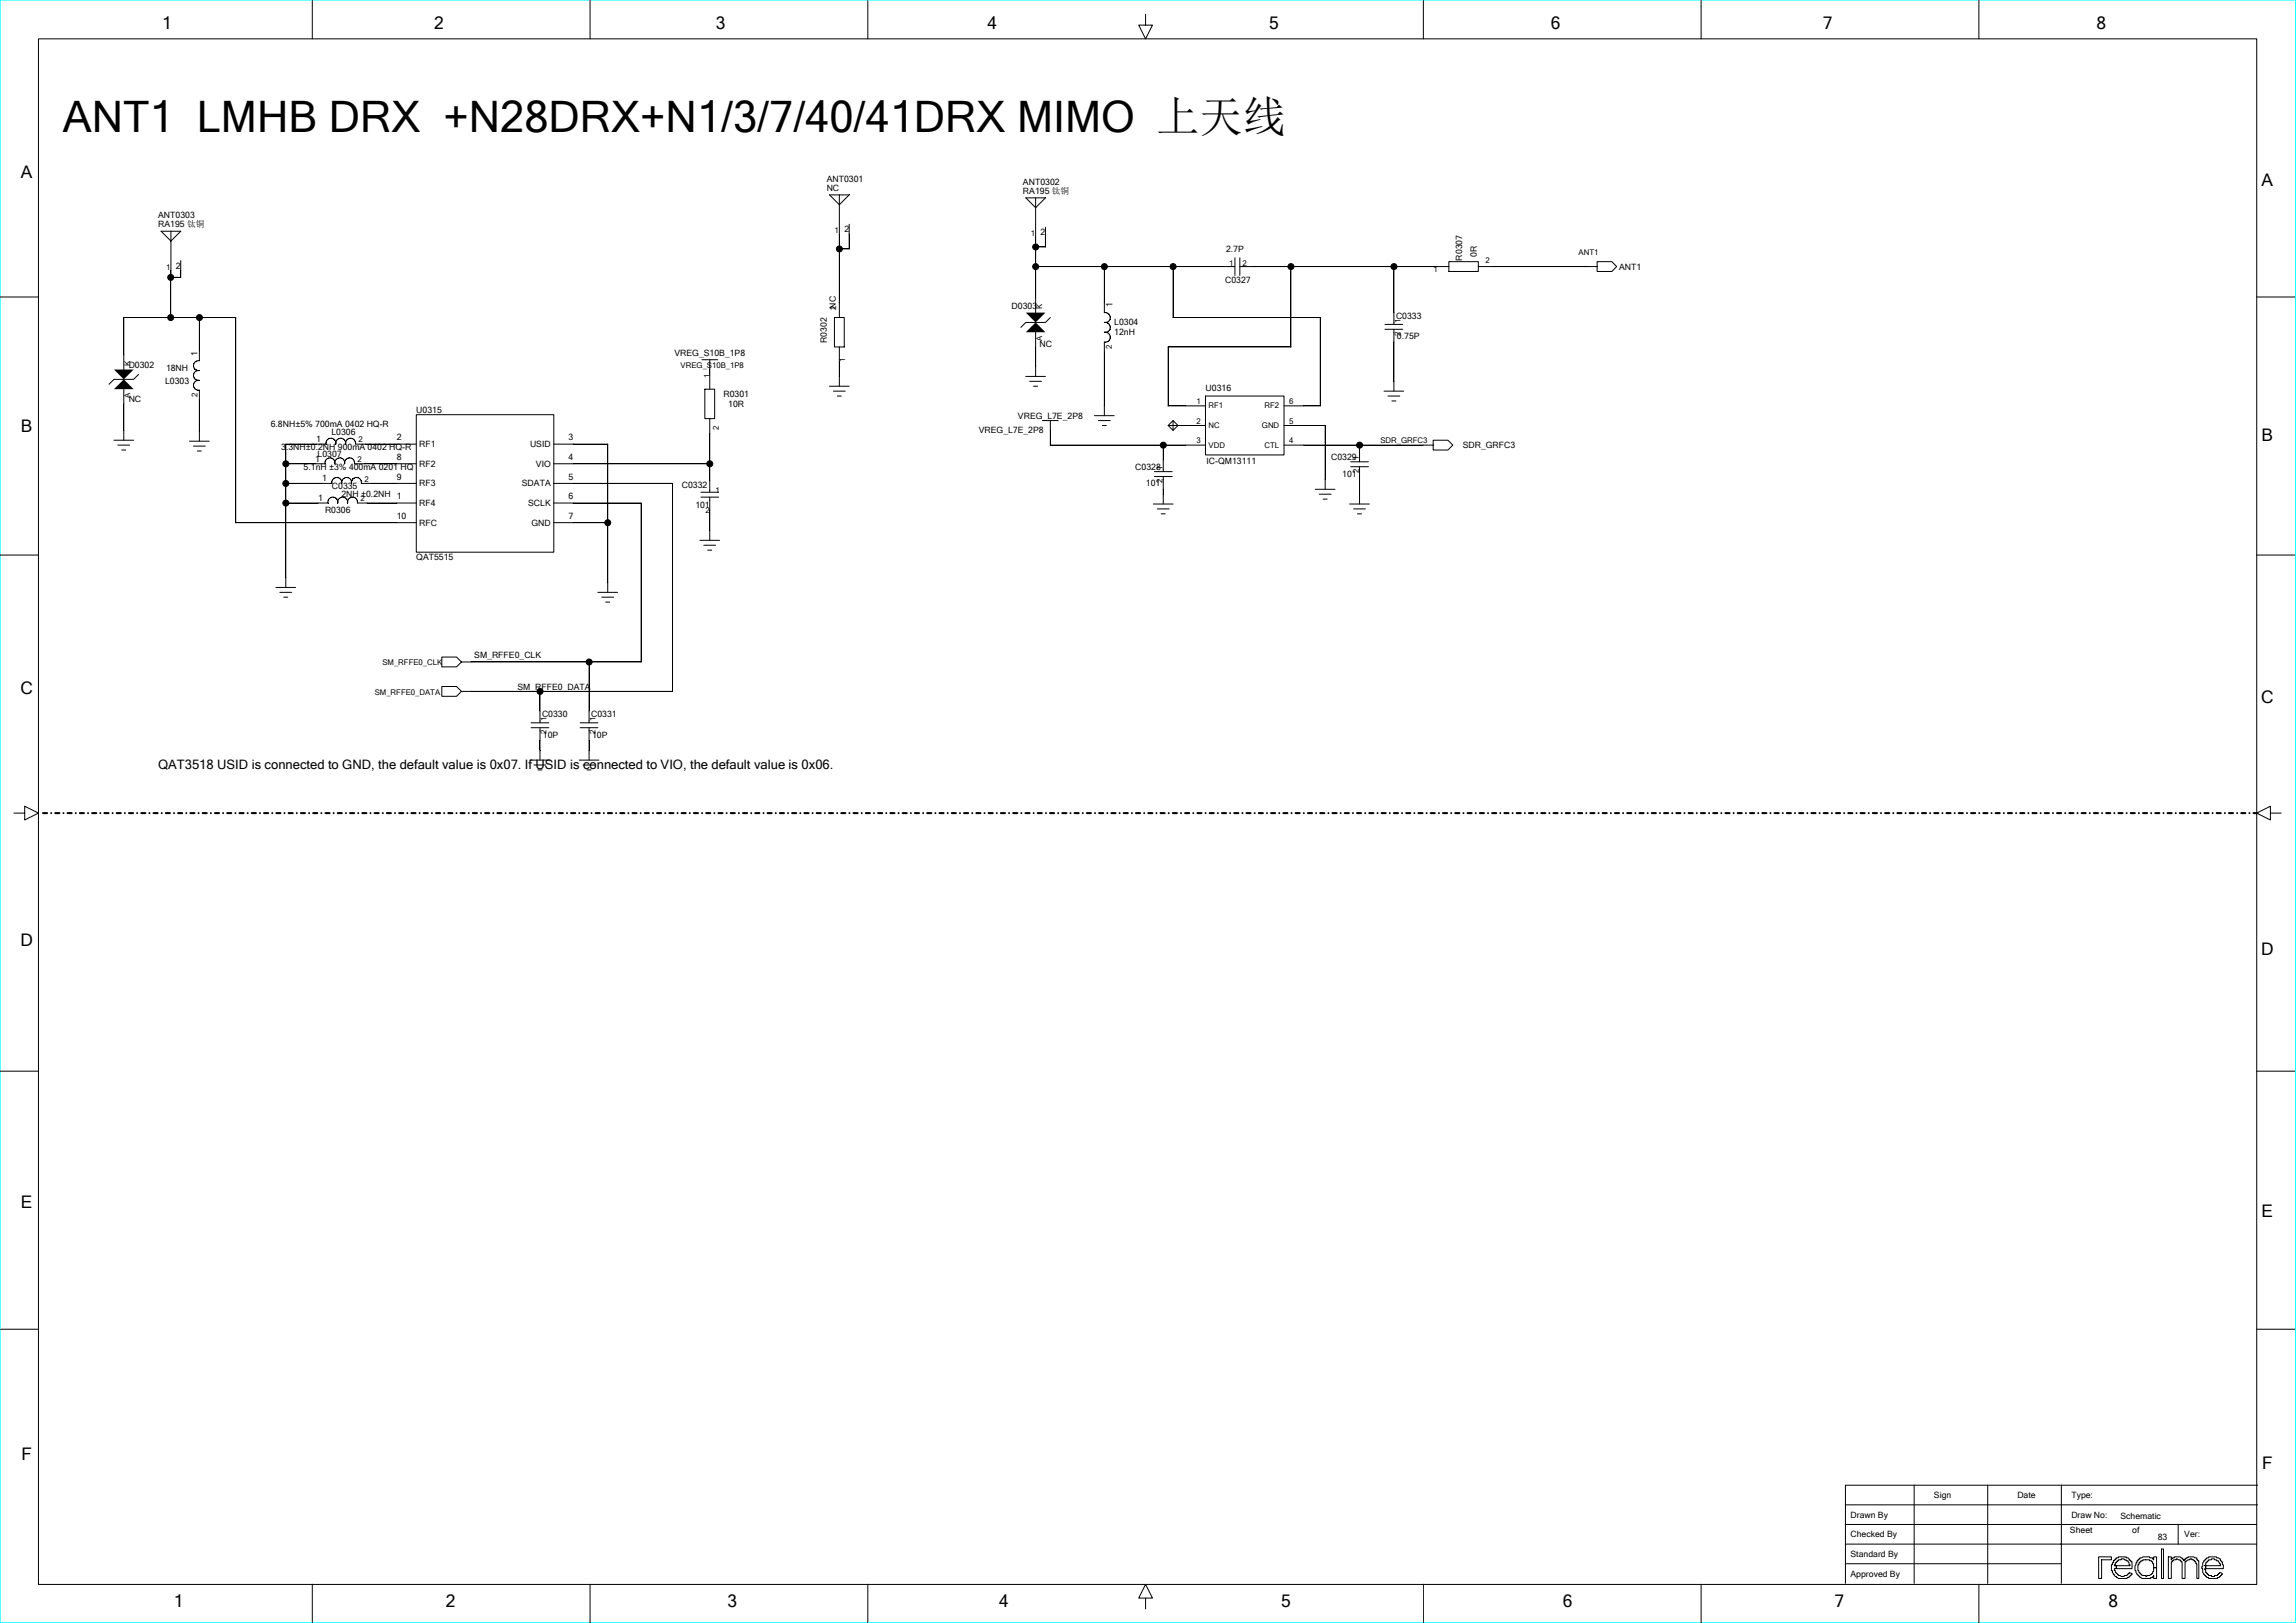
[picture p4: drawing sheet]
<svg xmlns="http://www.w3.org/2000/svg" width="297mm" height="210mm" viewBox="0 0 297 210" stroke-linecap="round" stroke-linejoin="round" font-family="sans-serif">
<defs><g id="words">
<text font-size="5.6" x="8.1" y="17.1">ANT1 LMHB DRX +N28DRX+N1/3/7/40/41DRX MIMO 上天线</text>
<g font-size="2.2">
<text x="21" y="3.8">1</text>
<text x="56.1" y="3.8">2</text>
<text x="92.6" y="3.8">3</text>
<text x="127.8" y="3.8">4</text>
<text x="164.2" y="3.8">5</text>
<text x="200.6" y="3.8">6</text>
<text x="235.8" y="3.8">7</text>
<text x="271.2" y="3.8">8</text>
<text x="2.7" y="23">A</text>
<text x="292.6" y="24.1">A</text>
<text x="2.7" y="55.9">B</text>
<text x="292.6" y="57">B</text>
<text x="2.6" y="89.8">C</text>
<text x="292.5" y="90.9">C</text>
<text x="2.6" y="122.4">D</text>
<text x="292.5" y="123.5">D</text>
<text x="2.7" y="156.3">E</text>
<text x="292.6" y="157.4">E</text>
<text x="2.8" y="188.9">F</text>
<text x="292.6" y="190.1">F</text>
<text x="22.5" y="208">1</text>
<text x="57.7" y="208">2</text>
<text x="94.1" y="208">3</text>
<text x="129.3" y="208">4</text>
<text x="165.7" y="208">5</text>
<text x="202.2" y="208">6</text>
<text x="237.3" y="208">7</text>
<text x="272.7" y="208">8</text>
</g>
<text font-size="1.7" x="20.5" y="99.5">QAT3518 USID is connected to GND, the default value is 0x07. If USID is connected to VIO, the default value is 0x06.</text>
<g font-size="1.1">
<text x="106.9" y="23.6">ANT0301</text>
<text x="132.3" y="24">ANT0302</text>
<text x="20.5" y="28.3">ANT0303</text>
<text x="20.5" y="29.4">RA195 钛铜</text>
<text x="106.9" y="24.7">NC</text>
<text x="132.3" y="25.1">RA195 钛铜</text>
<text x="22.7" y="34.7">2</text>
<text x="109.2" y="30">2</text>
<text x="134.6" y="30.4">2</text>
<text x="158.6" y="32.6">2.7P</text>
<text x="189.1" y="33.7" transform="rotate(-90 189.1 33.7)">R0307</text>
<text x="191" y="33.2" transform="rotate(-90 191 33.2)">0R</text>
<text x="209.4" y="34.9">ANT1</text>
<text x="130.9" y="39.9">D0303</text>
<text x="143.9" y="39.8" transform="rotate(-90 143.9 39.8)">1</text>
<text x="158.5" y="36.7">C0327</text>
<text x="180.6" y="41.2">C0333</text>
<text x="16.6" y="47.6">D0302</text>
<text x="21.5" y="47.9">18NH</text>
<text x="25.5" y="46" transform="rotate(-90 25.5 46)">1</text>
<text x="87.2" y="46">VREG_S10B_1P8</text>
<text x="107" y="44.4" transform="rotate(-90 107 44.4)">R0302</text>
<text x="134.5" y="44.9">NC</text>
<text x="144.1" y="42.1">L0304</text>
<text x="144.1" y="43.4">12nH</text>
<text x="180.7" y="43.9">0.75P</text>
<text x="16.6" y="52">NC</text>
<text x="21.4" y="49.7">L0303</text>
<text x="53.9" y="53.4">U0315</text>
<text x="93.6" y="51.4">R0301</text>
<text x="94.2" y="52.6">10R</text>
<text x="156" y="50.6">U0316</text>
<text x="35" y="55.2">6.8NH±5% 700mA 0402 HQ-R</text>
<text x="36.4" y="58.2">3.3NH±0.2NH 900mA 0402 HQ-R</text>
<text x="40.8" y="59.8">1</text>
<text x="40.9" y="57.2">1</text>
<text x="41.1" y="59.1">L0307</text>
<text x="42.9" y="56.3">L0306</text>
<text x="51.3" y="59.5">8</text>
<text x="51.3" y="57">2</text>
<text x="54.2" y="57.9">RF1</text>
<text x="68.6" y="57.9">USID</text>
<text x="73.6" y="59.5">4</text>
<text x="73.6" y="57">3</text>
<text x="126.6" y="56.1">VREG_L7E_2P8</text>
<text x="131.7" y="54.2">VREG_L7E_2P8</text>
<text x="172.2" y="59.5">C0329</text>
<text x="189.2" y="58">SDR_GRFC3</text>
<text x="39.3" y="60.8">5.1nH ±3% 400mA 0201 HQ</text>
<text x="41.2" y="64.8">1</text>
<text x="41.7" y="62.3">1</text>
<text x="42.9" y="63.3">C0335</text>
<text x="44.2" y="64.3">2NH ±0.2NH 1</text>
<text x="51.3" y="62">9</text>
<text x="54.2" y="60.4">RF2</text>
<text x="54.2" y="62.9">RF3</text>
<text x="54.2" y="65.5">RF4</text>
<text x="67.5" y="62.9">SDATA</text>
<text x="68.3" y="65.5">SCLK</text>
<text x="69.3" y="60.4">VIO</text>
<text x="73.6" y="64.6">6</text>
<text x="73.6" y="62">5</text>
<text x="88.2" y="63.2">C0332</text>
<text x="89.9" y="65.7">101</text>
<text x="146.9" y="60.8">C0328</text>
<text x="148.2" y="62.9">101</text>
<text x="156.1" y="60">IC-QM13111</text>
<text x="173.6" y="61.7">101</text>
<text x="42" y="66.4">R0306</text>
<text x="51.3" y="67.1">10</text>
<text x="54.2" y="68">RFC</text>
<text x="68.8" y="68">GND</text>
<text x="73.6" y="67.1">7</text>
<text x="53.9" y="72.5">QAT5515</text>
<text x="61.3" y="85.2">SM_RFFE0_CLK</text>
<text x="66.9" y="89.2">SM_RFFE0_DATA</text>
<text x="70.1" y="92.8">C0330</text>
<text x="70.2" y="95.4">10P</text>
<text x="76.5" y="92.8">C0331</text>
<text x="76.6" y="95.4">10P</text>
<text x="239.4" y="196.4">Drawn By</text>
<text x="250.2" y="193.8">Sign</text>
<text x="261" y="193.8">Date</text>
<text x="267.9" y="193.8">Type:</text>
<text x="267.9" y="196.4">Draw No:</text>
<text x="274.3" y="196.5">Schematic</text>
<text x="239.4" y="198.9">Checked By</text>
<text x="239.4" y="201.5">Standard By</text>
<text x="267.8" y="198.4">Sheet</text>
<text x="275.8" y="198.4">of</text>
<text x="279.1" y="199.3">83</text>
<text x="282.6" y="198.9">Ver:</text>
<text x="239.4" y="204">Approved By</text>
</g>
<g font-size="1">
<text x="21.5" y="34.9">1</text>
<text x="108" y="30.2">1</text>
<text x="133.3" y="30.6">1</text>
<text x="159" y="34.4">1</text>
<text x="160.7" y="34.4">2</text>
<text x="185.4" y="35.2">1</text>
<text x="192.2" y="34">2</text>
<text x="204.2" y="33">ANT1</text>
<text x="108.2" y="40.2" transform="rotate(-90 108.2 40.2)">2NC</text>
<text x="134.8" y="40" transform="rotate(-90 134.8 40)">K</text>
<text x="181.2" y="41.7" transform="rotate(-90 181.2 41.7)">1</text>
<text x="16.8" y="47.3" transform="rotate(-90 16.8 47.3)">K</text>
<text x="88" y="47.6">VREG_S10B_1P8</text>
<text x="109.3" y="46.9" transform="rotate(-90 109.3 46.9)">1</text>
<text x="134.8" y="44.1" transform="rotate(-90 134.8 44.1)">A</text>
<text x="143.8" y="45.2" transform="rotate(-90 143.8 45.2)">2</text>
<text x="181.2" y="43.5" transform="rotate(-90 181.2 43.5)">2</text>
<text x="16.8" y="51.5" transform="rotate(-90 16.8 51.5)">A</text>
<text x="25.6" y="51.4" transform="rotate(-90 25.6 51.4)">2</text>
<text x="91.8" y="48.9" transform="rotate(-90 91.8 48.9)">1</text>
<text x="154.8" y="52.3">1</text>
<text x="156.3" y="52.9">RF1</text>
<text x="163.6" y="52.9">RF2</text>
<text x="166.8" y="52.3">6</text>
<text x="46.2" y="59.8">2</text>
<text x="46.4" y="57.2">2</text>
<text x="93" y="55.6" transform="rotate(-90 93 55.6)">2</text>
<text x="154.8" y="54.8">2</text>
<text x="154.8" y="57.4">3</text>
<text x="156.3" y="57.9">VDD</text>
<text x="156.3" y="55.4">NC</text>
<text x="163.2" y="55.4">GND</text>
<text x="163.6" y="57.9">CTL</text>
<text x="166.8" y="57.4">4</text>
<text x="166.8" y="54.8">5</text>
<text x="175.8" y="59.5" transform="rotate(-90 175.8 59.5)">1</text>
<text x="178.6" y="57.4">SDR_GRFC3</text>
<text x="46.6" y="64.9">2</text>
<text x="47.1" y="62.3">2</text>
<text x="92.5" y="63.8">1</text>
<text x="150.4" y="62.5" transform="rotate(-90 150.4 62.5)">2</text>
<text x="150.4" y="60.8" transform="rotate(-90 150.4 60.8)">1</text>
<text x="175.8" y="61.3" transform="rotate(-90 175.8 61.3)">2</text>
<text x="91.3" y="66.3">2</text>
<text x="48.5" y="89.9">SM_RFFE0_DATA</text>
<text x="49.5" y="86.1">SM_RFFE0_CLK</text>
<text x="70.7" y="95" transform="rotate(-90 70.7 95)">2</text>
<text x="70.7" y="93.3" transform="rotate(-90 70.7 93.3)">1</text>
<text x="77" y="95" transform="rotate(-90 77 95)">2</text>
<text x="77" y="93.3" transform="rotate(-90 77 93.3)">1</text>
</g>
</g></defs>
<path d="M0 0h296.9v210h-296.9z" fill="none" stroke="#0ff" stroke-width=".13"/>
<path d="M292 105.2h-286.9" fill="none" stroke="#000" stroke-width=".26" stroke-dasharray=".5 .5 0 .5"/>
<g fill="none" stroke="#000" stroke-width=".13">
<path d="M5 5h286.9v200h-286.9zM40.4 .1v4.9M76.3 .1v4.9M112.3 .1v4.9M148.2 1.9v1.3h.9l-.9 1.8-.9-1.8h.9M184.1 .1v4.9M220 .1v4.9M256 .1v4.9M0 38.4h5M20.8 29.9h2.6l-1.3 1.3zM22.1 35.5v5.6M22.1 29.9v5.6"/>
<path d="M23.4 33.7v2.2h-1.3M107.3 25.2h2.5l-1.2 1.3zM108.6 25.2v15.9M109.8 29v3.2h-1.2M132.7 25.6h2.5l-1.2 1.3zM134 34.5h25.7M134 25.6v14.9M135.2 29.4v2.6h-1.2M142.9 34.5v6a.64 .64 0 0 1 .7 .6 .64 .64 0 0 1-.7 .6 .65 .65 0 0 1 .7 .7 .65 .65 0 0 1-.7 .6 .65 .65 0 0 1 .7 .6 .65 .65 0 0 1-.7 .7M151.7 34.5v6.6M159.7 33.3v2.3M160.4 34.5h27"/>
<path d="M160.4 33.3v2.3M167 34.5v10.4M180.3 34.5v7.5M187.4 33.9h3.8v1.2h-3.8zM191.2 34.5h15.4M206.6 33.9h1.9l.6 .6-.6 .6h-1.9zM291.9 38.4h5M14.7 57h2.6M15.2 57.6h1.6M15.7 58.2h.6M16 47.8v-6.7h14.5v26.5M16 50.3v6.7"/>
<path d="M17.9 48.5l-.6 .6h-2.6l-.6 .6M24.5 57.1h2.6M25 57.7h1.6M25.5 58.4h.5M25.8 46.7a.65 .65 0 0 0-.8 .6 .65 .65 0 0 0 .8 .6 .65 .65 0 0 0-.8 .7 .65 .65 0 0 0 .8 .6 .64 .64 0 0 0-.8 .6 .64 .64 0 0 0 .8 .7v6.6M25.8 41.1v5.6M53.8 53.7h17.8v17.7h-17.8zM53.9 57.5h-7.9a.65 .65 0 0 0-.7-.8 .65 .65 0 0 0-.6 .8 .65 .65 0 0 0-.6-.8 .65 .65 0 0 0-.7 .8 .64 .64 0 0 0-.6-.8 .64 .64 0 0 0-.6 .8h-5.2v18.5M71.6 57.5h7v19.1M90.8 46.5h2M91.2 50.4h1.2v3.8h-1.2zM91.8 46.5v3.9"/>
<path d="M91.8 54.2v9.5M107.3 50h2.5M107.8 50.6h1.5M107.9 41.1h1.3v3.8h-1.3zM108.3 51.2h.5M108.6 44.9v5.1M132.7 48.7h2.5M133.2 49.3h1.5M133.7 50h.5M134 43v5.7M134.8 54.4h2.1M135.9 41.1l-.7 .6h-2.5l-.6 .7"/>
<path d="M135.9 54.4v3.2h20M141.6 53.8h2.5M142.1 54.4h1.5M142.6 55.1h.5M142.9 44.2v9.6M150.5 57.6v3.4M151.1 52.5h4.8M151.1 44.9h15.9M151.1 55.1l.6 .6 .7-.6-.7-.7-.6 .7h4.8M151.1 44.9v7.6M151.7 41.1h19.1v11.4h-4.7M151.7 54.4v1.3"/>
<path d="M155.9 51.2h10.2v7.7h-10.2zM166.1 57.6h19.3M166.1 55.1h5.3v8.2M174.7 59.8h2.3M175.9 57.6v2.2M179 50.6h2.6M179.2 42.6h2.3M179.2 42h2.3M179.5 51.2h1.6M180 51.9h.6M180.3 42.6v8M185.4 57h1.9l.6 .6-.6 .6h-1.9z"/>
<path d="M0 71.8h5M30.5 67.6h23.4M35.7 76h2.5M36.2 76.6h1.5M36.7 77.3h.5M37 60h5.1M37 65.1h5.4a.64 .64 0 0 1 .7-.8 .64 .64 0 0 1 .6 .8 .65 .65 0 0 1 .6-.8 .65 .65 0 0 1 .7 .8 .65 .65 0 0 1 .6-.8 .65 .65 0 0 1 .6 .8M42 60a.65 .65 0 0 1 .7-.8 .65 .65 0 0 1 .6 .8 .65 .65 0 0 1 .7-.8 .65 .65 0 0 1 .6 .8 .64 .64 0 0 1 .6-.8 .64 .64 0 0 1 .6 .8h8.1M44.2 62.4a.64 .64 0 0 0-.7-.6 .64 .64 0 0 0-.6 .7h-5.9M44.2 62.4v.1a.64 .64 0 0 1 .5-.7 .64 .64 0 0 1 .8 .6M45.5 62.4v.1a.64 .64 0 0 1 .5-.7 .64 .64 0 0 1 .7 .6M46.2 65.1h7.7"/>
<path d="M46.7 62.5h7.2M46.7 62.4v.1M71.6 65.1h11.3v20.6h-23.2M71.6 60h20.2M71.6 62.5h15.4v27M71.6 67.6h7M77.3 76.6h2.6M77.8 77.3h1.6M78.3 77.9h.6M90.5 69.9h2.6M90.7 64.3h2.3M90.7 63.7h2.3"/>
<path d="M91 70.5h1.6M91.5 71.2h.6M91.8 64.3v5.6M149.2 65.2h2.5M149.3 61.7h2.3M149.3 61h2.3M149.7 65.8h1.5M150.2 66.5h.5M150.5 61.7v3.5M170.1 63.3h2.6M170.6 63.9h1.6M171.2 64.6h.5"/>
<path d="M174.6 65.2h2.5M174.7 60.4h2.3M175.1 65.8h1.5M175.6 66.5h.5M175.9 60.4v4.8M291.9 71.8h5M57.1 88.8h2l.6 .7-.6 .6h-2zM57.1 85h2l.6 .7-.6 .6h-2zM59.7 89.5h27.3M68.6 98.4h2.5M68.7 94.2h2.3M68.7 93.5h2.3"/>
<path d="M69.1 99h1.5M69.6 99.6h.5M69.8 89.5v4M69.8 94.2v4.2M74.9 98.4h2.6M75 94.2h2.3M75 93.5h2.3M75.4 99h1.6M75.9 99.6h.6M76.2 85.7v7.8M76.2 94.2v4.2M1.8 105.2h1.4v-.9l1.8 .9-1.8 .9v-.9"/>
<path d="M293.7 105.2v-.9l-1.8 .9 1.8 .9v-.9h1.4M0 138.6h5M291.9 138.6h5M0 172h5M291.9 172h5M238.7 194.7h53.3M238.7 199.8h53.2M238.7 197.3h53.2M247.6 192.2v12.7M257.1 192.2v12.7M266.6 192.2v12.7M281.8 197.2v2.6"/>
<path d="M292 192.2h-53.3v12.7M40.4 205v5M76.3 205v5M112.3 205v5M148.2 206.8h.9l-.9-1.8-.9 1.8h.9v1.4M184.1 205v5M220 205v5M238.7 202.3h27.9M256 205v5M271.5 201.4h1.6v.4h-1.2v2.4h-.4zM273.6 201.7h.2v-.1h.2v-.2h1v.2h.3l.1 .2h.1v.2l.3 .1v.9h-2v-.4h1.7v-.1h-.1l-.1-.5-.5-.2v-.1l-.8 .1-.1 .3-.3 .1v.3h-.1v.1h.3v.4h-.3v.2h.1v.3h.2v.1l.2 .1v.2l.8 .1v-.1h.4l.1-.3h.1v-.1l.4 .1v.1l-.3 .2-.1 .2h-.2v.1h-1.2l-.2-.1v-.1h-.2l-.1-.3h-.1l-.1-.5h-.2v-.7h.2l.1-.5h.1zM276.6 201.8h.1l.1-.2h.3l.1-.2h.9v.2h.4l.1 .2v-.4h.4v1.4h-.4v-.5h-.1v-.2h-.2v-.1h-.2v-.2h-.9v.2h-.3v.1l-.2 .1v.3h-.1v.7h.1v.3l.2 .1 .2 .3h.5v.1h.1v-.1h.4l.2-.2v-.1h.2v-.3h.1v-.5h.4v1.4h-.4v-.3v.1h-.1v.1h-.3v.1h-1.1l-.3-.1-.1-.2h-.1v-.2h-.2l-.1-.4a1.02 1.02 0 0 1 0-1z"/>
<path d="M279.6 200.4h.3v3.8h-.3zM280.5 201.4h.4v.4l.1-.2h.3v-.2h.7l.3 .2v.1h.1l.1 .3v-.2l.3-.1v-.1h.2v-.2h.8l.1 .2h.3v.2l.2 .2v2.2h-.2v-1.9h-.2v-.2h-.1v-.1h-.1v-.2h-.3v-.1h-.2v.1h-.3l-.2 .2v.1h-.2v2.1h-.3v-2.1l-.3-.1v-.2h-.2l-.2-.1h-.1v.1h-.4v.2l-.2 .1v2.1h-.4zM285.1 202h.1v-.2l.2-.1v-.1h.3v-.2h1v.2l.5 .1v.3l.3 .1v.4h.1v.5h-2.3v-.4h1.9v-.3h-.1l-.1-.3h-.3v-.2h-.2v-.1h-.4v.1h-.4l-.1 .3-.3 .1v.4h-.1h.1v.4h-.1v.1h.1v.4h.1v.1h.2l.1 .3h.4v.1l.7-.1 .2-.3h.1v-.1l.4 .1v.1h-.2v.2h-.1l-.1 .2h-.3v.1h-1.1v-.1h-.3l-.1-.2h-.1v-.2h-.1l-.2-.2v-.5h-.1z"/>
<circle cx="22.1" cy="35.9" r=".39"/>
<circle cx="108.6" cy="32.2" r=".39"/>
<circle cx="134" cy="34.5" r=".39"/>
<circle cx="134" cy="32" r=".39"/>
<circle cx="142.9" cy="34.5" r=".39"/>
<circle cx="151.7" cy="34.5" r=".39"/>
<circle cx="167" cy="34.5" r=".39"/>
<circle cx="180.3" cy="34.5" r=".39"/>
<circle cx="22.1" cy="41.1" r=".39"/>
<circle cx="25.8" cy="41.1" r=".39"/>
<circle cx="150.5" cy="57.6" r=".39"/>
<circle cx="175.9" cy="57.6" r=".39"/>
<circle cx="37" cy="62.6" r=".39"/>
<circle cx="37" cy="65.1" r=".39"/>
<circle cx="37" cy="60" r=".39"/>
<circle cx="78.6" cy="67.6" r=".39"/>
<circle cx="91.8" cy="60" r=".39"/>
<circle cx="69.9" cy="89.5" r=".39"/>
<circle cx="76.2" cy="85.7" r=".39"/>
</g>
<g fill="#000">
<path d="M14.7 47.8h2.6l-1.3 1.3zM14.7 50.4l1.3-1.3 1.3 1.3zM132.7 40.4h2.5l-1.2 1.3zM134 41.7l1.2 1.3h-2.5z"/>
<path d="M22.1 35.5v.4z" fill-rule="evenodd"/>
<path d="M22.1 35v.5z" fill-rule="evenodd"/>
<path d="M23.4 35v.9z" fill-rule="evenodd"/>
<path d="M22.1 35.9h1.3z" fill-rule="evenodd"/>
<path d="M108.6 37.3v1.9z" fill-rule="evenodd"/>
<path d="M108.6 30.3v1.9z" fill-rule="evenodd"/>
<path d="M109.8 30.3v1.9z" fill-rule="evenodd"/>
<path d="M108.6 32.2h1.2z" fill-rule="evenodd"/>
<path d="M134 30.7v1.3z" fill-rule="evenodd"/>
<path d="M134 37.3v1.3z" fill-rule="evenodd"/>
<path d="M135.2 30.7v1.3z" fill-rule="evenodd"/>
<path d="M134 32h1.2z" fill-rule="evenodd"/>
<path d="M91.8 47.8v.7z" fill-rule="evenodd"/>
<path d="M108.6 46.8v1.9z" fill-rule="evenodd"/>
<path d="M135.9 55.7v1.9z" fill-rule="evenodd"/>
<path d="M150.5 57.6v1.9z" fill-rule="evenodd"/>
<path d="M153.4 55.1h.2z" fill-rule="evenodd"/>
<path d="M175.9 57.6v.6z" fill-rule="evenodd"/>
<path d="M150.5 63.3v.6z" fill-rule="evenodd"/>
<path d="M175.9 62v1.9z" fill-rule="evenodd"/>
<path d="M69.8 95.8v1.3z" fill-rule="evenodd"/>
<path d="M76.2 95.8v1.3z" fill-rule="evenodd"/>
<circle cx="22.1" cy="35.9" r=".39"/>
<circle cx="108.6" cy="32.2" r=".39"/>
<circle cx="134" cy="32" r=".39"/>
<circle cx="134" cy="34.5" r=".39"/>
<circle cx="142.9" cy="34.5" r=".39"/>
<circle cx="151.7" cy="34.5" r=".39"/>
<circle cx="167" cy="34.5" r=".39"/>
<circle cx="180.3" cy="34.5" r=".39"/>
<circle cx="22.1" cy="41.1" r=".39"/>
<circle cx="25.8" cy="41.1" r=".39"/>
<circle cx="150.5" cy="57.6" r=".39"/>
<circle cx="175.9" cy="57.6" r=".39"/>
<circle cx="37" cy="65.1" r=".39"/>
<circle cx="37" cy="62.6" r=".39"/>
<circle cx="37" cy="60" r=".39"/>
<circle cx="78.6" cy="67.6" r=".39"/>
<circle cx="91.8" cy="60" r=".39"/>
<circle cx="69.9" cy="89.5" r=".39"/>
<circle cx="76.2" cy="85.7" r=".39"/>
</g>
<use href="#words"/>
</svg>
